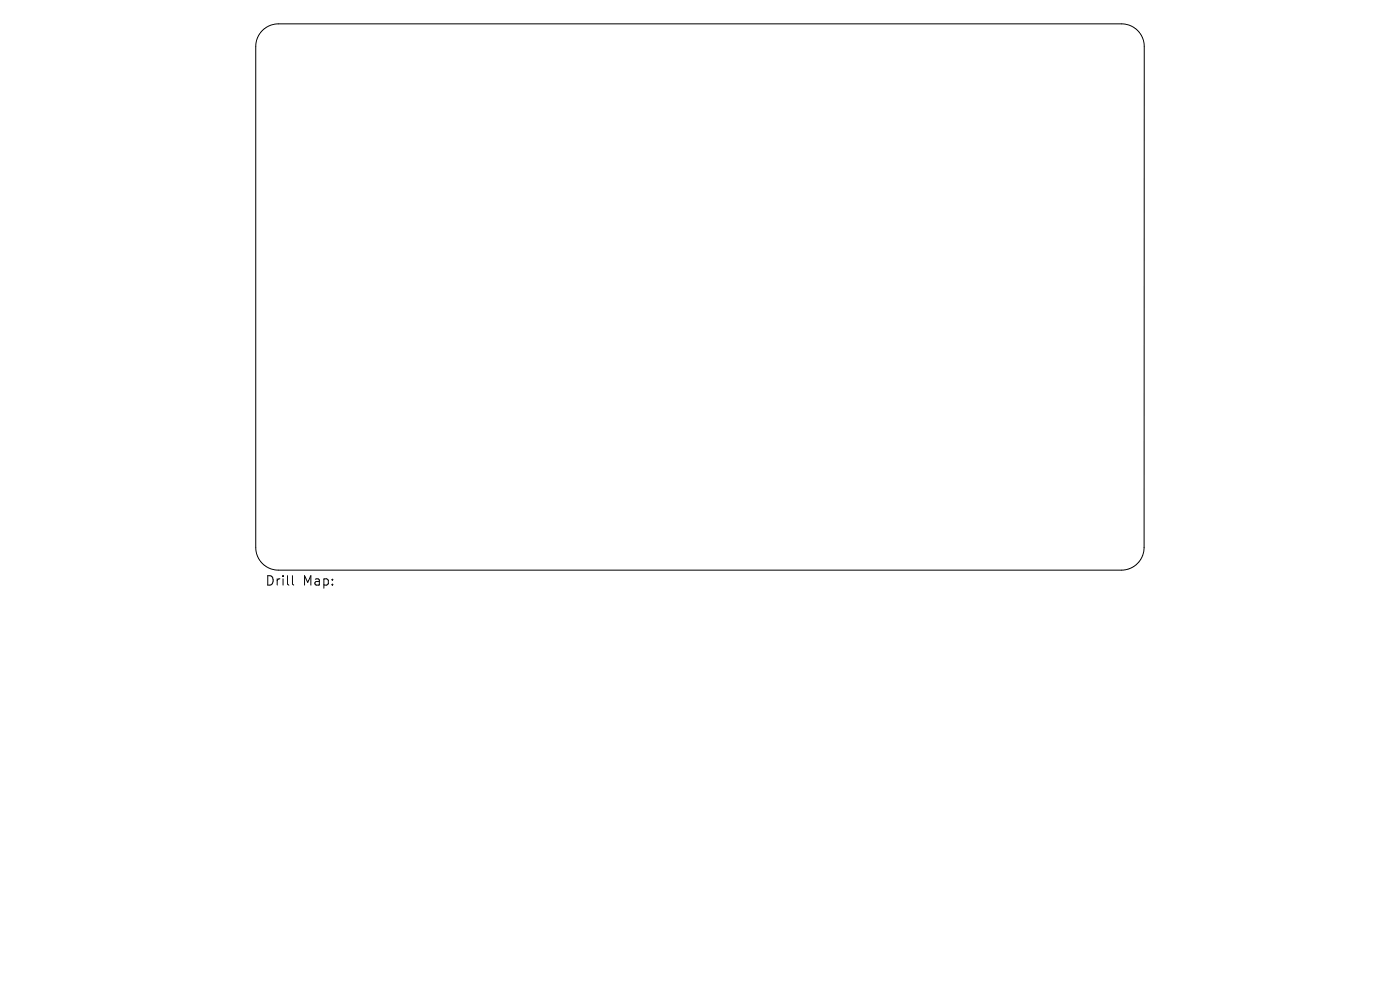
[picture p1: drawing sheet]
<svg xmlns="http://www.w3.org/2000/svg" width="297mm" height="210mm" viewBox="0 0 297 210" stroke-linecap="round" stroke-linejoin="round" font-family="sans-serif">
<defs><g id="words">
<g font-size="2.8">
<text x="56.2" y="124.5">Drill</text>
<text x="64.2" y="124.5">Map:</text>
</g>
</g></defs>
<path d="M55.7 6.5a4.8 4.8 0 0 1 3.4-1.4h178.8a4.8 4.8 0 0 1 4.8 4.8v106.2a4.8 4.8 0 0 1-4.8 4.8h-178.8a4.8 4.8 0 0 1-4.8-4.8v-106.2a4.8 4.8 0 0 1 1.4-3.4zM62 122.1v1.7l.3 .3" fill="none" stroke="#000" stroke-width=".21"/>
<use href="#words"/>
</svg>
